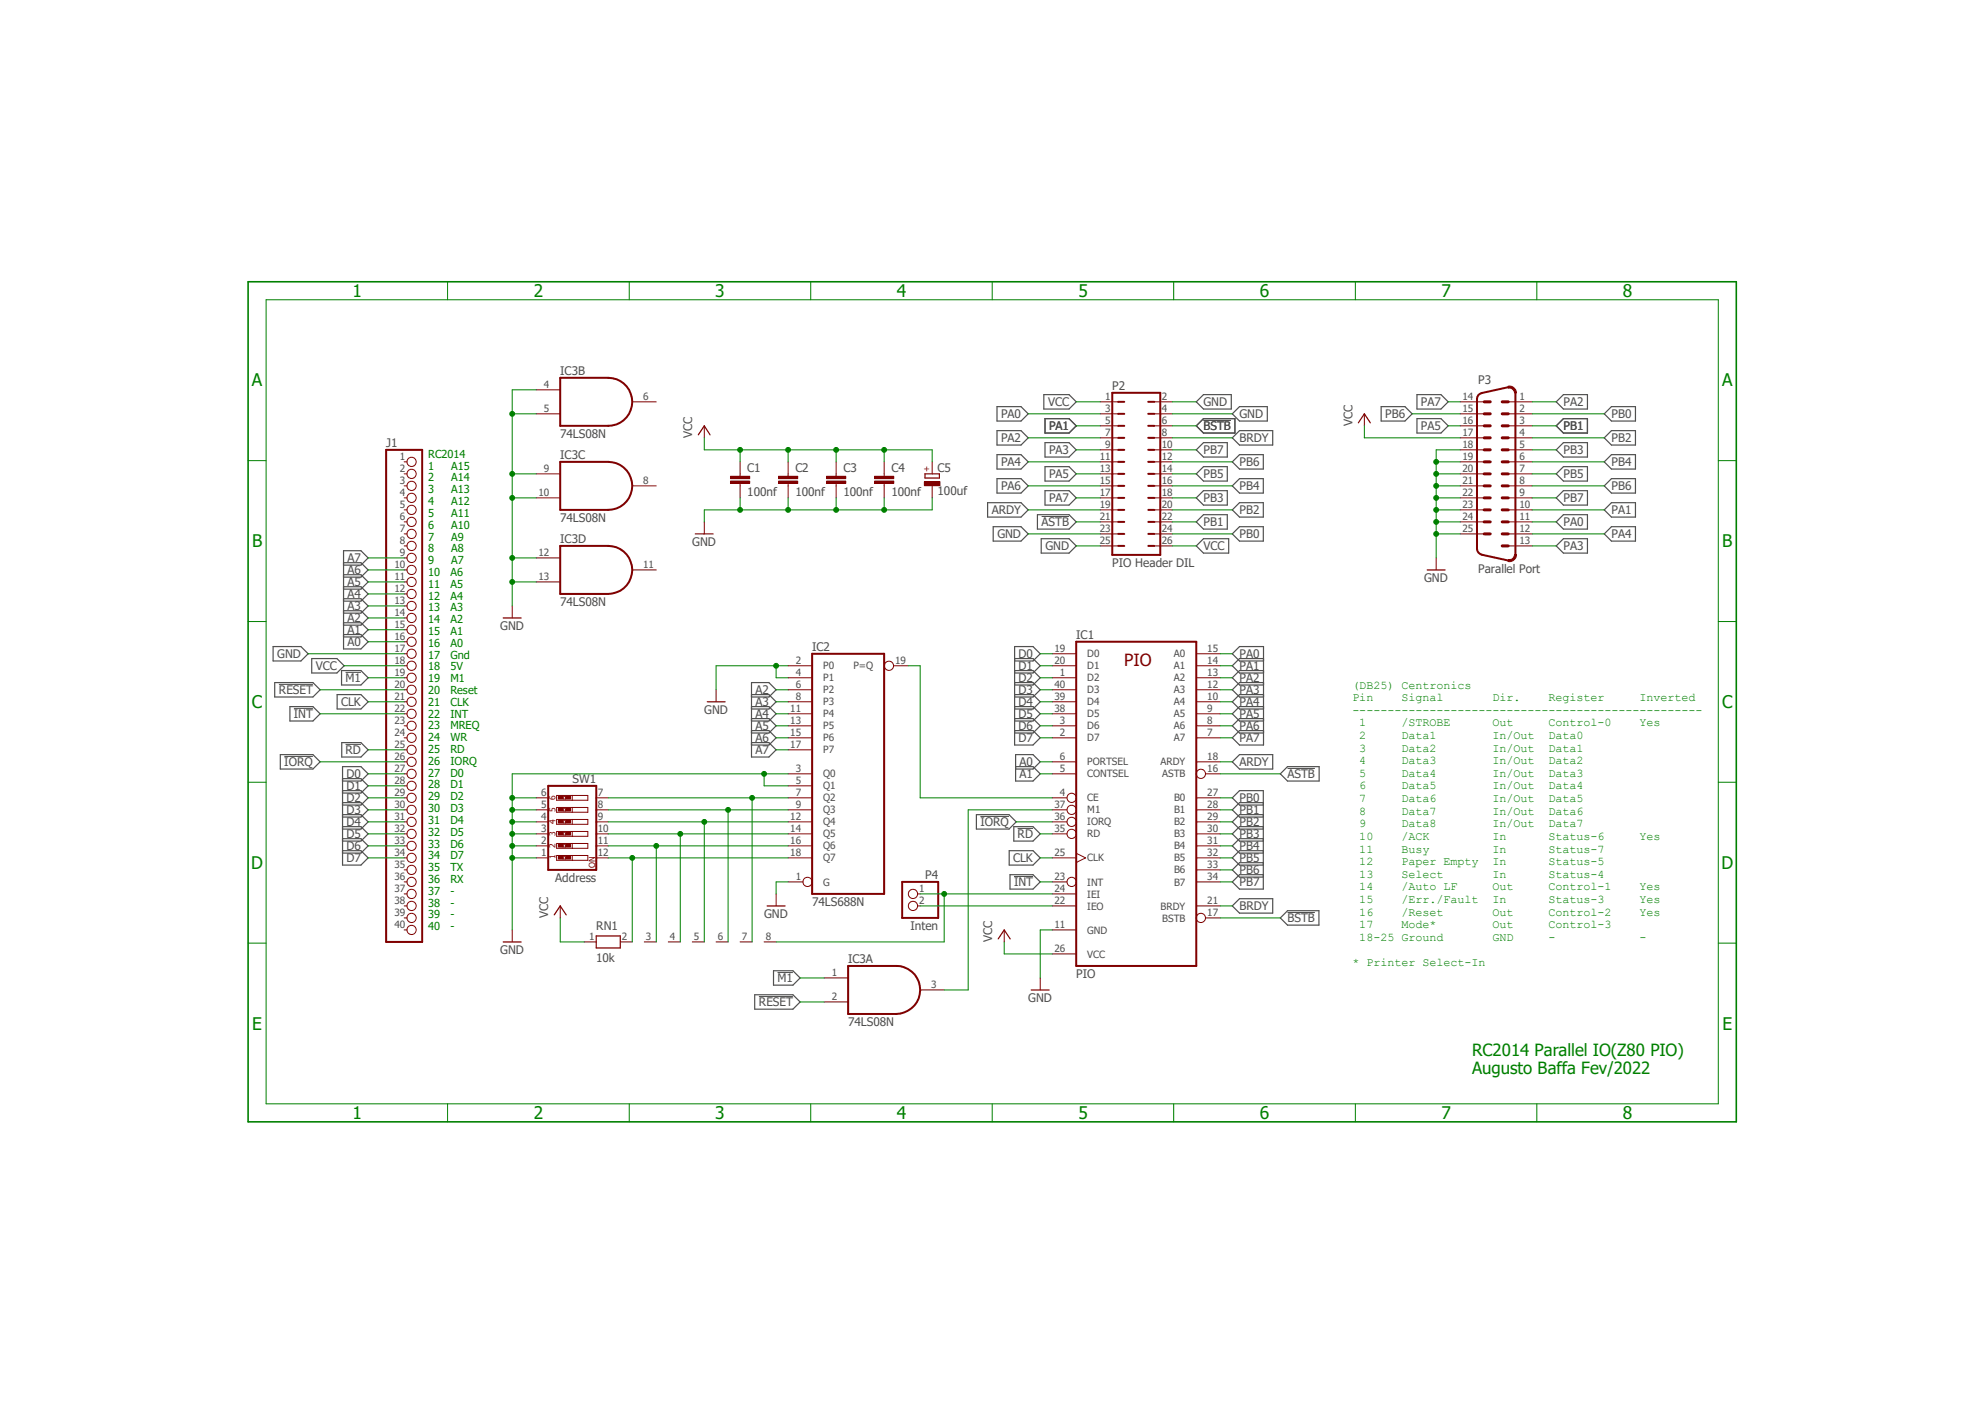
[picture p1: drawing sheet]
<svg xmlns="http://www.w3.org/2000/svg" width="420mm" height="297mm" viewBox="0 0 420 297" stroke-linecap="round" stroke-linejoin="round" font-family="sans-serif">
<defs><g id="words">
<g font-size="3.7" fill="#008000">
<text x="74.5" y="62.8">1</text>
<text x="112.9" y="62.8">2</text>
<text x="151.3" y="62.8">3</text>
<text x="189.8" y="62.8">4</text>
<text x="228.2" y="62.8">5</text>
<text x="266.6" y="62.8">6</text>
<text x="305" y="62.8">7</text>
<text x="343.4" y="62.8">8</text>
<text x="53.3" y="81.7">A</text>
<text x="364.4" y="81.7">A</text>
<text x="53.3" y="115.8">B</text>
<text x="364.4" y="115.8">B</text>
<text x="53.3" y="149.8">C</text>
<text x="364.4" y="149.8">C</text>
<text x="53.2" y="183.8">D</text>
<text x="364.2" y="183.8">D</text>
<text x="53.4" y="217.8">E</text>
<text x="364.4" y="217.8">E</text>
<text x="74.5" y="236.7">1</text>
<text x="112.9" y="236.7">2</text>
<text x="151.3" y="236.7">3</text>
<text x="189.8" y="236.7">4</text>
<text x="228.2" y="236.7">5</text>
<text x="266.6" y="236.7">6</text>
<text x="305" y="236.7">7</text>
<text x="343.4" y="236.7">8</text>
</g>
<text font-size="3.6" fill="#800000" x="237.9" y="140.8">PIO</text>
<g font-size="3.6" fill="#008000">
<text x="311.5" y="223.4">RC2014 Parallel IO(Z80 PIO)</text>
<text x="311.5" y="227.2">Augusto Baffa Fev/2022</text>
</g>
<g font-size="2.5" fill="#505050">
<text x="118.5" y="79.3">IC3B</text>
<text x="235.3" y="82.5">P2</text>
<text x="312.8" y="81.2">P3</text>
<text x="211.8" y="88.4">PA0</text>
<text x="221.7" y="85.9">VCC</text>
<text x="254.6" y="85.9">GND</text>
<text x="262.3" y="88.4">GND</text>
<text x="293.1" y="88.4">PB6</text>
<text x="300.7" y="85.9">PA7</text>
<text x="330.8" y="85.9">PA2</text>
<text x="341" y="88.4">PB0</text>
<text x="81.7" y="94.5">J1</text>
<text x="118.5" y="92.6">74LS08N</text>
<text x="146.5" y="92.6" transform="rotate(-90 146.5 92.6)">VCC</text>
<text x="211.8" y="93.5">PA2</text>
<text x="222" y="91">PA1</text>
<text x="254.6" y="91">BSTB</text>
<text x="262.3" y="93.5">BRDY</text>
<text x="286.1" y="90.1" transform="rotate(-90 286.1 90.1)">VCC</text>
<text x="300.7" y="91">PA5</text>
<text x="330.8" y="91">PB1</text>
<text x="341" y="93.5">PB2</text>
<text x="118.5" y="97.1">IC3C</text>
<text x="158.1" y="99.9">C1</text>
<text x="168.3" y="99.9">C2</text>
<text x="178.4" y="99.9">C3</text>
<text x="188.6" y="99.9">C4</text>
<text x="198.4" y="99.8">C5</text>
<text x="211.8" y="98.6">PA4</text>
<text x="222" y="96.1">PA3</text>
<text x="222" y="101.1">PA5</text>
<text x="254.6" y="96.1">PB7</text>
<text x="254.6" y="101.1">PB5</text>
<text x="262.3" y="98.6">PB6</text>
<text x="330.8" y="101.1">PB5</text>
<text x="330.8" y="96.1">PB3</text>
<text x="341" y="98.6">PB4</text>
<text x="158.1" y="104.9">100nf</text>
<text x="168.3" y="104.9">100nf</text>
<text x="178.4" y="104.9">100nf</text>
<text x="188.6" y="104.9">100nf</text>
<text x="198.4" y="104.8">100uf</text>
<text x="211.8" y="103.7">PA6</text>
<text x="222" y="106.2">PA7</text>
<text x="254.6" y="106.2">PB3</text>
<text x="262.3" y="103.7">PB4</text>
<text x="330.8" y="106.2">PB7</text>
<text x="341" y="103.7">PB6</text>
<text x="118.5" y="110.4">74LS08N</text>
<text x="209.8" y="108.8">ARDY</text>
<text x="211" y="113.8">GND</text>
<text x="220.4" y="111.3">ASTB</text>
<text x="254.6" y="111.3">PB1</text>
<text x="262.3" y="108.8">PB2</text>
<text x="262.3" y="113.8">PB0</text>
<text x="330.8" y="111.3">PA0</text>
<text x="341" y="108.8">PA1</text>
<text x="341" y="113.8">PA4</text>
<text x="73.5" y="118.9">A7</text>
<text x="118.5" y="114.9">IC3D</text>
<text x="146.5" y="115.5">GND</text>
<text x="221.2" y="116.4">GND</text>
<text x="235.3" y="119.9">PIO Header DIL</text>
<text x="254.6" y="116.4">VCC</text>
<text x="330.8" y="116.4">PA3</text>
<text x="73.5" y="124">A5</text>
<text x="73.5" y="121.5">A6</text>
<text x="301.3" y="123.1">GND</text>
<text x="312.8" y="121.2">Parallel Port</text>
<text x="73.5" y="131.6">A2</text>
<text x="73.5" y="126.5">A4</text>
<text x="73.5" y="129.1">A3</text>
<text x="118.5" y="128.2">74LS08N</text>
<text x="73.5" y="134.2">A1</text>
<text x="73.5" y="136.7">A0</text>
<text x="105.8" y="133.3">GND</text>
<text x="171.8" y="137.7">IC2</text>
<text x="227.7" y="135.2">IC1</text>
<text x="58.7" y="139.2">GND</text>
<text x="66.8" y="141.7">VCC</text>
<text x="215.5" y="141.7">D1</text>
<text x="215.5" y="139.2">D0</text>
<text x="262.3" y="139.2">PA0</text>
<text x="262.3" y="141.7">PA1</text>
<text x="59" y="146.8">RESET</text>
<text x="72.2" y="149.4">CLK</text>
<text x="73.1" y="144.3">M1</text>
<text x="159.9" y="146.8">A2</text>
<text x="159.9" y="149.4">A3</text>
<text x="215.5" y="149.4">D4</text>
<text x="215.5" y="146.8">D3</text>
<text x="215.5" y="144.3">D2</text>
<text x="262.3" y="144.3">PA2</text>
<text x="262.3" y="146.8">PA3</text>
<text x="262.3" y="149.4">PA4</text>
<text x="62.2" y="151.9">INT</text>
<text x="149" y="151">GND</text>
<text x="159.9" y="151.9">A4</text>
<text x="159.9" y="154.4">A5</text>
<text x="215.5" y="154.4">D6</text>
<text x="215.5" y="151.9">D5</text>
<text x="262.3" y="151.9">PA5</text>
<text x="262.3" y="154.4">PA6</text>
<text x="73.1" y="159.5">RD</text>
<text x="159.9" y="157">A6</text>
<text x="159.9" y="159.5">A7</text>
<text x="215.5" y="157">D7</text>
<text x="262.3" y="157">PA7</text>
<text x="60.2" y="162.1">IORQ</text>
<text x="73.3" y="167.1">D1</text>
<text x="73.3" y="164.6">D0</text>
<text x="121.2" y="165.6">SW1</text>
<text x="215.7" y="164.6">A1</text>
<text x="215.7" y="162.1">A0</text>
<text x="262.3" y="162.1">ARDY</text>
<text x="272.4" y="164.6">ASTB</text>
<text x="73.3" y="172.2">D3</text>
<text x="73.3" y="169.7">D2</text>
<text x="262.3" y="172.2">PB1</text>
<text x="262.3" y="169.7">PB0</text>
<text x="73.3" y="179.8">D6</text>
<text x="73.3" y="177.3">D5</text>
<text x="73.3" y="174.8">D4</text>
<text x="207.4" y="174.8">IORQ</text>
<text x="215.3" y="177.3">RD</text>
<text x="262.3" y="179.8">PB4</text>
<text x="262.3" y="177.3">PB3</text>
<text x="262.3" y="174.8">PB2</text>
<text x="73.3" y="182.4">D7</text>
<text x="195.8" y="185.9">P4</text>
<text x="214.4" y="182.4">CLK</text>
<text x="262.3" y="184.9">PB6</text>
<text x="262.3" y="182.4">PB5</text>
<text x="117.5" y="186.6">Address</text>
<text x="171.8" y="191.6">74LS688N</text>
<text x="214.5" y="187.5">INT</text>
<text x="262.3" y="187.5">PB7</text>
<text x="116" y="194.2" transform="rotate(-90 116 194.2)">VCC</text>
<text x="126.2" y="196.7">RN1</text>
<text x="161.7" y="194.2">GND</text>
<text x="192.6" y="196.7">Inten</text>
<text x="262.3" y="192.5">BRDY</text>
<text x="272.4" y="195.1">BSTB</text>
<text x="105.8" y="201.8">GND</text>
<text x="126.2" y="203.6">10k</text>
<text x="179.5" y="203.7">IC3A</text>
<text x="209.9" y="199.3" transform="rotate(-90 209.9 199.3)">VCC</text>
<text x="164.5" y="207.8">M1</text>
<text x="227.7" y="206.9">PIO</text>
<text x="160.6" y="212.9">RESET</text>
<text x="217.6" y="212">GND</text>
<text x="179.5" y="217">74LS08N</text>
</g>
<g font-size="2.5" fill="#008000">
<text x="286.1" y="145.7">(DB25) Centronics</text>
<text x="286.1" y="148.3">Pin</text>
<text x="296.5" y="148.3">Signal</text>
<text x="315.8" y="148.3">Dir.</text>
<text x="327.6" y="148.3">Register</text>
<text x="346.9" y="148.3">Inverted</text>
<text x="286.1" y="151">--------------------------------------------------</text>
<text x="287.6" y="153.7">1</text>
<text x="296.5" y="153.7">/STROBE</text>
<text x="315.8" y="153.7">Out</text>
<text x="327.6" y="153.7">Control-0</text>
<text x="346.9" y="153.7">Yes</text>
<text x="287.6" y="156.3">2</text>
<text x="287.6" y="159">3</text>
<text x="287.6" y="161.7">4</text>
<text x="296.5" y="156.3">Data1</text>
<text x="296.5" y="159">Data2</text>
<text x="296.5" y="161.7">Data3</text>
<text x="315.8" y="156.3">In/Out</text>
<text x="315.8" y="159">In/Out</text>
<text x="315.8" y="161.7">In/Out</text>
<text x="327.6" y="156.3">Data0</text>
<text x="327.6" y="159">Data1</text>
<text x="327.6" y="161.7">Data2</text>
<text x="287.6" y="164.3">5</text>
<text x="287.6" y="167">6</text>
<text x="296.5" y="164.3">Data4</text>
<text x="296.5" y="167">Data5</text>
<text x="315.8" y="164.3">In/Out</text>
<text x="315.8" y="167">In/Out</text>
<text x="327.6" y="164.3">Data3</text>
<text x="327.6" y="167">Data4</text>
<text x="287.6" y="169.7">7</text>
<text x="287.6" y="172.3">8</text>
<text x="296.5" y="169.7">Data6</text>
<text x="296.5" y="172.3">Data7</text>
<text x="315.8" y="169.7">In/Out</text>
<text x="315.8" y="172.3">In/Out</text>
<text x="327.6" y="169.7">Data5</text>
<text x="327.6" y="172.3">Data6</text>
<text x="287.6" y="175">9</text>
<text x="287.6" y="177.7">10</text>
<text x="296.5" y="175">Data8</text>
<text x="296.5" y="177.7">/ACK</text>
<text x="315.8" y="175">In/Out</text>
<text x="315.8" y="177.7">In</text>
<text x="327.6" y="175">Data7</text>
<text x="327.6" y="177.7">Status-6</text>
<text x="346.9" y="177.7">Yes</text>
<text x="287.6" y="180.3">11</text>
<text x="287.6" y="183">12</text>
<text x="287.6" y="185.7">13</text>
<text x="296.5" y="180.3">Busy</text>
<text x="296.5" y="183">Paper Empty</text>
<text x="296.5" y="185.7">Select</text>
<text x="315.8" y="180.3">In</text>
<text x="315.8" y="183">In</text>
<text x="315.8" y="185.7">In</text>
<text x="327.6" y="180.3">Status-7</text>
<text x="327.6" y="183">Status-5</text>
<text x="327.6" y="185.7">Status-4</text>
<text x="287.6" y="188.3">14</text>
<text x="287.6" y="191">15</text>
<text x="296.5" y="188.3">/Auto LF</text>
<text x="296.5" y="191">/Err./Fault</text>
<text x="315.8" y="188.3">Out</text>
<text x="315.8" y="191">In</text>
<text x="327.6" y="188.3">Control-1</text>
<text x="327.6" y="191">Status-3</text>
<text x="346.9" y="188.3">Yes</text>
<text x="346.9" y="191">Yes</text>
<text x="287.6" y="193.7">16</text>
<text x="287.6" y="196.3">17</text>
<text x="296.5" y="193.7">/Reset</text>
<text x="296.5" y="196.3">Mode*</text>
<text x="315.8" y="193.7">Out</text>
<text x="315.8" y="196.3">Out</text>
<text x="327.6" y="193.7">Control-2</text>
<text x="327.6" y="196.3">Control-3</text>
<text x="346.9" y="193.7">Yes</text>
<text x="287.6" y="199">18-25 Ground</text>
<text x="315.8" y="199">GND</text>
<text x="327.6" y="199">-</text>
<text x="346.9" y="199">-</text>
<text x="286.1" y="204.3">* Printer Select-In</text>
</g>
<g font-size="2.3" fill="#008000">
<text x="90.6" y="96.9">RC2014</text>
<text x="90.6" y="99.4">1</text>
<text x="90.6" y="101.9">2</text>
<text x="95.5" y="99.4">A15</text>
<text x="95.5" y="101.9">A14</text>
<text x="90.6" y="104.4">3</text>
<text x="90.6" y="106.9">4</text>
<text x="95.5" y="104.4">A13</text>
<text x="95.5" y="106.9">A12</text>
<text x="90.6" y="109.3">5</text>
<text x="90.6" y="111.8">6</text>
<text x="95.5" y="109.3">A11</text>
<text x="95.5" y="111.8">A10</text>
<text x="90.6" y="114.3">7</text>
<text x="90.6" y="116.8">8</text>
<text x="90.6" y="119.3">9</text>
<text x="95.5" y="114.3">A9</text>
<text x="95.5" y="116.8">A8</text>
<text x="95.5" y="119.3">A7</text>
<text x="90.6" y="121.8">10</text>
<text x="90.6" y="124.3">11</text>
<text x="95.3" y="121.8">A6</text>
<text x="95.3" y="124.3">A5</text>
<text x="90.6" y="126.8">12</text>
<text x="90.6" y="129.3">13</text>
<text x="90.6" y="131.8">14</text>
<text x="95.3" y="126.8">A4</text>
<text x="95.3" y="129.3">A3</text>
<text x="95.3" y="131.8">A2</text>
<text x="90.6" y="134.3">15</text>
<text x="90.6" y="136.8">16</text>
<text x="95.3" y="134.3">A1</text>
<text x="95.3" y="136.8">A0</text>
<text x="90.6" y="139.3">17</text>
<text x="90.6" y="141.8">18</text>
<text x="95.3" y="139.3">Gnd</text>
<text x="95.3" y="141.8">5V</text>
<text x="90.6" y="144.3">19</text>
<text x="90.6" y="146.8">20</text>
<text x="90.6" y="149.3">21</text>
<text x="95.3" y="144.3">M1</text>
<text x="95.3" y="146.8">Reset</text>
<text x="95.3" y="149.3">CLK</text>
<text x="90.6" y="151.8">22</text>
<text x="90.6" y="154.3">23</text>
<text x="95.3" y="151.8">INT</text>
<text x="95.3" y="154.3">MREQ</text>
<text x="90.6" y="156.8">24</text>
<text x="90.6" y="159.3">25</text>
<text x="90.6" y="161.8">26</text>
<text x="95.3" y="156.8">WR</text>
<text x="95.3" y="159.3">RD</text>
<text x="95.3" y="161.8">IORQ</text>
<text x="90.6" y="164.3">27</text>
<text x="90.6" y="166.8">28</text>
<text x="95.3" y="164.3">D0</text>
<text x="95.3" y="166.8">D1</text>
<text x="90.6" y="169.3">29</text>
<text x="90.6" y="171.8">30</text>
<text x="95.3" y="169.3">D2</text>
<text x="95.3" y="171.8">D3</text>
<text x="90.6" y="174.3">31</text>
<text x="90.6" y="176.8">32</text>
<text x="90.6" y="179.3">33</text>
<text x="95.3" y="174.3">D4</text>
<text x="95.3" y="176.8">D5</text>
<text x="95.3" y="179.3">D6</text>
<text x="90.6" y="181.8">34</text>
<text x="90.6" y="184.3">35</text>
<text x="95.3" y="181.8">D7</text>
<text x="95.3" y="184.3">TX</text>
<text x="90.6" y="186.8">36</text>
<text x="90.6" y="189.3">37</text>
<text x="90.6" y="191.8">38</text>
<text x="95.3" y="186.8">RX</text>
<text x="95.3" y="189.3">-</text>
<text x="95.3" y="191.8">-</text>
<text x="90.6" y="194.3">39</text>
<text x="90.6" y="196.8">40</text>
<text x="95.3" y="194.3">-</text>
<text x="95.3" y="196.8">-</text>
</g>
<g font-size="2.1" fill="#505050">
<text x="115.1" y="82.1">4</text>
<text x="115.1" y="87.2">5</text>
<text x="136.1" y="84.7">6</text>
<text x="233.8" y="84.7">1</text>
<text x="233.8" y="87.2">3</text>
<text x="233.8" y="89.7">5</text>
<text x="245.8" y="84.7">2</text>
<text x="245.8" y="87.2">4</text>
<text x="245.8" y="89.7">6</text>
<text x="309.4" y="84.7">14</text>
<text x="309.4" y="87.2">15</text>
<text x="309.4" y="89.7">16</text>
<text x="321.5" y="84.7">1</text>
<text x="321.5" y="87.2">2</text>
<text x="321.5" y="89.7">3</text>
<text x="233.8" y="92.3">7</text>
<text x="233.8" y="94.8">9</text>
<text x="245.8" y="92.3">8</text>
<text x="245.8" y="94.8">10</text>
<text x="309.4" y="92.3">17</text>
<text x="309.4" y="94.8">18</text>
<text x="321.5" y="92.3">4</text>
<text x="321.5" y="94.8">5</text>
<text x="84.6" y="97.4">1</text>
<text x="84.6" y="99.9">2</text>
<text x="115.1" y="99.9">9</text>
<text x="232.7" y="97.4">11</text>
<text x="232.7" y="99.9">13</text>
<text x="245.8" y="97.4">12</text>
<text x="245.8" y="99.9">14</text>
<text x="309.4" y="97.4">19</text>
<text x="309.4" y="99.9">20</text>
<text x="321.5" y="97.4">6</text>
<text x="321.5" y="99.9">7</text>
<text x="84.6" y="102.4">3</text>
<text x="84.6" y="104.9">4</text>
<text x="84.6" y="107.5">5</text>
<text x="113.9" y="104.9">10</text>
<text x="136.1" y="102.4">8</text>
<text x="232.7" y="102.4">15</text>
<text x="232.7" y="104.9">17</text>
<text x="232.7" y="107.5">19</text>
<text x="245.8" y="102.4">16</text>
<text x="245.8" y="104.9">18</text>
<text x="245.8" y="107.5">20</text>
<text x="309.4" y="102.4">21</text>
<text x="309.4" y="104.9">22</text>
<text x="309.4" y="107.5">23</text>
<text x="321.5" y="102.4">8</text>
<text x="321.5" y="104.9">9</text>
<text x="321.5" y="107.5">10</text>
<text x="84.6" y="110">6</text>
<text x="84.6" y="112.6">7</text>
<text x="232.7" y="110">21</text>
<text x="232.7" y="112.6">23</text>
<text x="245.8" y="110">22</text>
<text x="245.8" y="112.6">24</text>
<text x="309.4" y="110">24</text>
<text x="309.4" y="112.6">25</text>
<text x="321.5" y="110">11</text>
<text x="321.5" y="112.6">12</text>
<text x="84.6" y="115.1">8</text>
<text x="84.6" y="117.6">9</text>
<text x="113.9" y="117.6">12</text>
<text x="232.7" y="115.1">25</text>
<text x="245.8" y="115.1">26</text>
<text x="321.5" y="115.1">13</text>
<text x="83.4" y="120.2">10</text>
<text x="83.4" y="122.7">11</text>
<text x="83.4" y="125.3">12</text>
<text x="113.9" y="122.7">13</text>
<text x="136.1" y="120.2">11</text>
<text x="83.4" y="127.8">13</text>
<text x="83.4" y="130.3">14</text>
<text x="83.4" y="132.9">15</text>
<text x="83.4" y="135.4">16</text>
<text x="83.4" y="138">17</text>
<text x="223.1" y="138">19</text>
<text x="255.4" y="138">15</text>
<text x="83.4" y="140.5">18</text>
<text x="83.4" y="143">19</text>
<text x="168.4" y="140.5">2</text>
<text x="168.4" y="143">4</text>
<text x="174.2" y="141.6">P0</text>
<text x="180.6" y="141.6">P=Q</text>
<text x="189.4" y="140.5">19</text>
<text x="223.1" y="140.5">20</text>
<text x="224.2" y="143">1</text>
<text x="230" y="139.1">D0</text>
<text x="230" y="141.6">D1</text>
<text x="248.4" y="139.1">A0</text>
<text x="248.4" y="141.6">A1</text>
<text x="255.4" y="140.5">14</text>
<text x="255.4" y="143">13</text>
<text x="83.4" y="145.6">20</text>
<text x="83.4" y="148.1">21</text>
<text x="168.4" y="145.6">6</text>
<text x="168.4" y="148.1">8</text>
<text x="174.2" y="144.1">P1</text>
<text x="174.2" y="146.7">P2</text>
<text x="174.2" y="149.2">P3</text>
<text x="223.1" y="145.6">40</text>
<text x="223.1" y="148.1">39</text>
<text x="230" y="144.1">D2</text>
<text x="230" y="146.7">D3</text>
<text x="230" y="149.2">D4</text>
<text x="248.4" y="144.1">A2</text>
<text x="248.4" y="146.7">A3</text>
<text x="248.4" y="149.2">A4</text>
<text x="255.4" y="145.6">12</text>
<text x="255.4" y="148.1">10</text>
<text x="83.4" y="150.7">22</text>
<text x="83.4" y="153.2">23</text>
<text x="83.4" y="155.7">24</text>
<text x="167.2" y="150.7">11</text>
<text x="167.2" y="153.2">13</text>
<text x="167.2" y="155.7">15</text>
<text x="174.2" y="151.8">P4</text>
<text x="174.2" y="154.3">P5</text>
<text x="223.1" y="150.7">38</text>
<text x="224.2" y="153.2">3</text>
<text x="224.2" y="155.7">2</text>
<text x="230" y="151.8">D5</text>
<text x="230" y="154.3">D6</text>
<text x="248.4" y="151.8">A5</text>
<text x="248.4" y="154.3">A6</text>
<text x="255.4" y="150.7">9</text>
<text x="255.4" y="153.2">8</text>
<text x="255.4" y="155.7">7</text>
<text x="83.4" y="158.3">25</text>
<text x="83.4" y="160.8">26</text>
<text x="167.2" y="158.3">17</text>
<text x="174.2" y="156.8">P6</text>
<text x="174.2" y="159.4">P7</text>
<text x="224.2" y="160.8">6</text>
<text x="230" y="156.8">D7</text>
<text x="230" y="161.9">PORTSEL</text>
<text x="245.5" y="161.9">ARDY</text>
<text x="248.4" y="156.8">A7</text>
<text x="255.4" y="160.8">18</text>
<text x="83.4" y="163.4">27</text>
<text x="83.4" y="165.9">28</text>
<text x="168.4" y="163.4">3</text>
<text x="168.4" y="165.9">5</text>
<text x="174.2" y="164.5">Q0</text>
<text x="174.2" y="167">Q1</text>
<text x="224.2" y="163.4">5</text>
<text x="230" y="164.5">CONTSEL</text>
<text x="245.9" y="164.5">ASTB</text>
<text x="255.4" y="163.4">16</text>
<text x="83.4" y="168.4">29</text>
<text x="83.4" y="171">30</text>
<text x="83.4" y="173.5">31</text>
<text x="114.5" y="173.5">4</text>
<text x="114.5" y="171">5</text>
<text x="114.5" y="168.4">6</text>
<text x="126.5" y="168.4">7</text>
<text x="126.5" y="171">8</text>
<text x="126.5" y="173.5">9</text>
<text x="167.2" y="173.5">12</text>
<text x="168.4" y="168.4">7</text>
<text x="168.4" y="171">9</text>
<text x="174.2" y="169.5">Q2</text>
<text x="174.2" y="172.1">Q3</text>
<text x="223.1" y="171">37</text>
<text x="223.1" y="173.5">36</text>
<text x="224.2" y="168.4">4</text>
<text x="230" y="169.5">CE</text>
<text x="230" y="172.1">M1</text>
<text x="248.4" y="169.5">B0</text>
<text x="248.4" y="172.1">B1</text>
<text x="255.4" y="168.4">27</text>
<text x="255.4" y="171">28</text>
<text x="255.4" y="173.5">29</text>
<text x="83.4" y="176.1">32</text>
<text x="83.4" y="178.6">33</text>
<text x="114.5" y="178.6">2</text>
<text x="114.5" y="176.1">3</text>
<text x="126.5" y="176.1">10</text>
<text x="126.5" y="178.6">11</text>
<text x="167.2" y="176.1">14</text>
<text x="167.2" y="178.6">16</text>
<text x="174.2" y="174.6">Q4</text>
<text x="174.2" y="177.2">Q5</text>
<text x="174.2" y="179.7">Q6</text>
<text x="223.1" y="176.1">35</text>
<text x="230" y="174.6">IORQ</text>
<text x="230" y="177.2">RD</text>
<text x="248.4" y="174.6">B2</text>
<text x="248.4" y="177.2">B3</text>
<text x="248.4" y="179.7">B4</text>
<text x="255.4" y="176.1">30</text>
<text x="255.4" y="178.6">31</text>
<text x="83.4" y="181.1">34</text>
<text x="83.4" y="183.7">35</text>
<text x="114.5" y="181.1">1</text>
<text x="126.5" y="181.1">12</text>
<text x="167.2" y="181.1">18</text>
<text x="174.2" y="182.2">Q7</text>
<text x="223.1" y="181.1">25</text>
<text x="230" y="182.2">CLK</text>
<text x="248.4" y="182.2">B5</text>
<text x="248.4" y="184.8">B6</text>
<text x="255.4" y="181.1">32</text>
<text x="255.4" y="183.7">33</text>
<text x="83.4" y="186.2">36</text>
<text x="83.4" y="188.7">37</text>
<text x="83.4" y="191.3">38</text>
<text x="168.4" y="186.2">1</text>
<text x="174.2" y="187.3">G</text>
<text x="194.5" y="188.7">1</text>
<text x="194.5" y="191.3">2</text>
<text x="223.1" y="186.2">23</text>
<text x="223.1" y="188.7">24</text>
<text x="223.1" y="191.3">22</text>
<text x="230" y="187.3">INT</text>
<text x="230" y="189.9">IEI</text>
<text x="248.4" y="187.3">B7</text>
<text x="255.4" y="186.2">34</text>
<text x="255.4" y="191.3">21</text>
<text x="83.4" y="193.8">39</text>
<text x="83.4" y="196.3">40</text>
<text x="223.1" y="196.3">11</text>
<text x="230" y="192.4">IEO</text>
<text x="230" y="197.5">GND</text>
<text x="245.6" y="192.4">BRDY</text>
<text x="245.9" y="194.9">BSTB</text>
<text x="255.4" y="193.8">17</text>
<text x="124.6" y="198.9">1</text>
<text x="131.6" y="198.9">2</text>
<text x="136.7" y="198.9">3</text>
<text x="141.7" y="198.9">4</text>
<text x="146.8" y="198.9">5</text>
<text x="151.9" y="198.9">6</text>
<text x="157" y="198.9">7</text>
<text x="162.1" y="198.9">8</text>
<text x="223.1" y="201.4">26</text>
<text x="230" y="202.6">VCC</text>
<text x="176" y="206.5">1</text>
<text x="197" y="209">3</text>
<text x="176" y="211.6">2</text>
</g>
<g font-size="1.8" fill="#800000">
<text x="196.6" y="99.8" transform="rotate(-90 196.6 99.8)">+</text>
<text x="117.5" y="171.7" transform="rotate(-90 117.5 171.7)">5</text>
<text x="117.5" y="169.2" transform="rotate(-90 117.5 169.2)">6</text>
<text x="117.5" y="179.4" transform="rotate(-90 117.5 179.4)">2</text>
<text x="117.5" y="176.9" transform="rotate(-90 117.5 176.9)">3</text>
<text x="117.5" y="174.4" transform="rotate(-90 117.5 174.4)">4</text>
<text x="117.5" y="181.7" transform="rotate(-90 117.5 181.7)">1</text>
<text x="125.9" y="183.6" transform="rotate(-90 125.9 183.6)">ON</text>
</g>
</g></defs>
<path d="M52.2 59.3l315.5 178.4M367.7 59.3l-315.5 178.4" fill="none" stroke="#fff" stroke-width=".21"/>
<g fill="none" stroke="#505050" stroke-width=".25">
<path d="M210.9 86h5.1l1.6 1.5-1.6 1.6h-5.1zM210.9 91.1h5.1l1.6 1.5-1.6 1.5h-5.1zM210.9 96.2h5.1l1.6 1.5-1.6 1.5h-5.1zM220.9 83.5h5.3l1.5 1.5-1.5 1.5h-5.3zM221.1 88.6h5.1l1.5 1.5-1.5 1.5h-5.1zM221.1 93.6h5.1l1.5 1.6-1.5 1.5h-5.1zM221.1 98.7h5.1l1.5 1.5-1.5 1.6h-5.1zM253.1 90.1l1.5-1.5h6.7v3h-6.7zM253.1 95.2l1.5-1.6h5.1v3.1h-5.1zM254.6 83.5h5.9v3h-5.9l-1.5-1.5zM260.7 92.6l1.6-1.5h7v3h-7zM262.3 86h5.8v3.1h-5.8l-1.6-1.6z"/>
<path d="M262.3 96.2h5v3h-5l-1.6-1.5zM292.2 86h5.1l1.5 1.5-1.5 1.6h-5.1zM299.8 83.5h5.1l1.5 1.5-1.5 1.5h-5.1zM299.8 88.6h5.1l1.5 1.5-1.5 1.5h-5.1zM329.3 90.1l1.5-1.5h5.1v3h-5.1zM329.3 95.2l1.5-1.6h5.1v3.1h-5.1zM330.8 83.5h5.1v3h-5.1l-1.5-1.5zM330.8 98.7h5.1v3.1h-5.1l-1.5-1.6zM339.4 87.5l1.6-1.5h5v3.1h-5zM339.4 92.6l1.6-1.5h5v3h-5zM339.4 97.7l1.6-1.5h5v3h-5zM72.7 119.5h3.7l1.5-1.5-1.5-1.5h-3.7v20.8h3.7l1.5-1.5-1.5-1.6h-3.7"/>
<path d="M72.7 119h3.7l1.5 1.6-1.5 1.5h-3.7M209 106.3h7l1.6 1.6-1.6 1.5h-7zM210.1 111.4h5.9l1.6 1.5-1.6 1.6h-5.9zM210.9 101.3h5.1l1.6 1.5-1.6 1.5h-5.1zM219.5 108.9h6.7l1.5 1.5-1.5 1.5h-6.7zM220.3 114h5.9l1.5 1.5-1.5 1.5h-5.9zM221.1 103.8h5.1l1.5 1.5-1.5 1.5h-5.1zM253.1 115.5l1.5-1.5h5.4v3h-5.4zM253.1 100.2l1.5-1.5h5.1v3.1h-5.1zM253.1 105.3l1.5-1.5h5.1v3h-5.1zM254.6 108.9h5.1v3h-5.1l-1.5-1.5zM260.7 107.9l1.6-1.6h5v3.1h-5z"/>
<path d="M260.7 102.8l1.6-1.5h5v3h-5zM262.3 111.4h5v3.1h-5l-1.6-1.6zM329.3 110.4l1.5-1.5h5.1v3h-5.1zM329.3 105.3l1.5-1.5h5.1v3h-5.1zM330.8 114h5.1v3h-5.1l-1.5-1.5zM339.4 107.9l1.6-1.6h5v3.1h-5zM341 111.4h5v3.1h-5l-1.6-1.6zM341 101.3h5v3h-5l-1.6-1.5zM57.8 136.8h5.9l1.5 1.5-1.5 1.5h-5.9zM66 139.3h5.3l1.5 1.5-1.5 1.6h-5.3zM72.7 129.2h3.7l1.5 1.5-1.5 1.5h-3.7M72.7 124.1h3.7l1.5 1.5-1.5 1.6h-3.7"/>
<path d="M72.7 121.6h3.7l1.5 1.5-1.5 1.5h-3.7M72.7 131.7h3.7l1.5 1.5-1.5 1.5h-3.7M72.7 126.7h3.7l1.5 1.5-1.5 1.5h-3.7M214.7 139.8h3.9l1.5-1.5-1.5-1.5h-3.9v20.8h3.9l1.5-1.5-1.5-1.5h-3.9M214.7 139.3h3.9l1.5 1.5-1.5 1.6h-3.9M267.3 139.8h-5l-1.6-1.5 1.6-1.5h5v20.8h-5l-1.6-1.5 1.6-1.5h5M267.3 139.3h-5l-1.6 1.5 1.6 1.6h5M58.1 144.4h8.1l1.5 1.5-1.5 1.5h-8.1zM59.3 159.6h6.9l1.5 1.6-1.5 1.5h-6.9zM61.3 149.5h4.9l1.5 1.5-1.5 1.5h-4.9zM71.3 146.9h5.1l1.5 1.6-1.5 1.5h-5.1zM72.3 141.9h4.1l1.5 1.5-1.5 1.5h-4.1z"/>
<path d="M72.3 157.1h4.1l1.5 1.5-1.5 1.5h-4.1zM159 147.4h3.7l1.5-1.5-1.5-1.5h-3.7v15.7h3.7l1.5-1.5-1.5-1.5h-3.7M159 149.5h3.7l1.5 1.5-1.5 1.5h-3.7M159 152h3.7l1.5 1.5-1.5 1.6h-3.7M159 154.6h3.7l1.5 1.5-1.5 1.5h-3.7M159 146.9h3.7l1.5 1.6-1.5 1.5h-3.7M214.7 144.4h3.9l1.5 1.5-1.5 1.5h-3.9M214.7 149.5h3.9l1.5 1.5-1.5 1.5h-3.9M214.7 152h3.9l1.5 1.5-1.5 1.6h-3.9M214.7 146.9h3.9l1.5 1.6-1.5 1.5h-3.9M214.7 141.9h3.9l1.5 1.5-1.5 1.5h-3.9M262.3 159.6h7v3.1h-7l-1.6-1.5z"/>
<path d="M267.3 144.4h-5l-1.6 1.5 1.6 1.5h5M267.3 149.5h-5l-1.6 1.5 1.6 1.5h5M267.3 152h-5l-1.6 1.5 1.6 1.6h5M267.3 146.9h-5l-1.6 1.6 1.6 1.5h5M267.3 141.9h-5l-1.6 1.5 1.6 1.5h5M72.5 165.2h3.9l1.5-1.5-1.5-1.5h-3.9v20.8h3.9l1.5-1.5-1.5-1.5h-3.9M72.5 177.4h3.9l1.5 1.5-1.5 1.6h-3.9M72.5 174.9h3.9l1.5 1.5-1.5 1.5h-3.9M72.5 172.3h3.9l1.5 1.6-1.5 1.5h-3.9M72.5 169.8h3.9l1.5 1.5-1.5 1.5h-3.9M72.5 167.3h3.9l1.5 1.5-1.5 1.5h-3.9M72.5 164.7h3.9l1.5 1.5-1.5 1.6h-3.9"/>
<path d="M206.6 172.3h6.9l1.5 1.6-1.5 1.5h-6.9zM213.5 180h5.1l1.5 1.5-1.5 1.5h-5.1zM214.5 174.9h4.1l1.5 1.5-1.5 1.5h-4.1zM214.9 162.2h3.7l1.5 1.5-1.5 1.5h-3.7v-5.6h3.7l1.5 1.6-1.5 1.5h-3.7M267.3 180h-5l-1.6 1.5 1.6 1.5h5M267.3 177.4h-5l-1.6 1.5 1.6 1.6h5M267.3 174.9h-5l-1.6 1.5 1.6 1.5h5M267.3 172.3h-5l-1.6 1.6 1.6 1.5h5M267.3 169.8h-5l-1.6 1.5 1.6 1.5h5M267.3 170.3h-5l-1.6-1.5 1.6-1.5h5v20.8h-5l-1.6-1.5 1.6-1.6h5M270.9 163.7l1.5-1.5h6.7v3h-6.7zM213.7 185h4.9l1.5 1.6-1.5 1.5h-4.9z"/>
<path d="M260.7 191.6l1.6-1.5h7v3.1h-7zM267.3 182.5h-5l-1.6 1.5 1.6 1.5h5M272.4 192.7h6.7v3h-6.7l-1.5-1.5zM159.7 210.4h8.1l1.5 1.6-1.5 1.5h-8.1zM163.7 205.4h4.1l1.5 1.5-1.5 1.5h-4.1z"/>
</g>
<g fill="none" stroke="#505050" stroke-width=".21">
<path d="M254.6 88.9h5.8M220.4 109.3h5.8M59 144.8h7.2M62.2 149.9h4M73.1 157.5h3.3M73.1 142.2h3.3M60.2 160h6M207.4 172.7h6.1M215.3 175.3h3.3M272.4 162.6h5.8M214.5 185.4h4.1M272.4 193h5.8"/>
<path d="M160.6 210.8h7.2M164.5 205.7h3.3"/>
</g>
<path d="M147.7 92l1.3-1.9 1.2 1.9M147.1 112.9h3.8" fill="none" stroke="#800000" stroke-width=".25"/>
<path d="M149 90.1v2.5M149 110.4v2.5M156.6 100.2v.6M156.6 102.3v.5" fill="none" stroke="#800000" stroke-width=".21"/>
<path d="M154.6 100.8h4v.5h-4z" fill-rule="evenodd" fill="#800000"/>
<path d="M154.6 100.8h4v.5h-4z" fill="none" stroke="#800000" stroke-width=".21"/>
<path d="M154.6 101.8h4v.5h-4z" fill-rule="evenodd" fill="#800000"/>
<path d="M156.6 97.7v2.5M154.6 101.8h4v.5h-4zM156.6 102.8v2.5M166.8 100.2v.6M166.8 102.3v.5" fill="none" stroke="#800000" stroke-width=".21"/>
<path d="M164.7 100.8h4.1v.5h-4.1z" fill-rule="evenodd" fill="#800000"/>
<path d="M164.7 100.8h4.1v.5h-4.1z" fill="none" stroke="#800000" stroke-width=".21"/>
<path d="M164.7 101.8h4.1v.5h-4.1z" fill-rule="evenodd" fill="#800000"/>
<path d="M166.8 97.7v2.5M164.7 101.8h4.1v.5h-4.1zM166.8 102.8v2.5M176.9 100.2v.6M176.9 102.3v.5" fill="none" stroke="#800000" stroke-width=".21"/>
<path d="M174.9 100.8h4v.5h-4z" fill-rule="evenodd" fill="#800000"/>
<path d="M174.9 100.8h4v.5h-4z" fill="none" stroke="#800000" stroke-width=".21"/>
<path d="M174.9 101.8h4v.5h-4z" fill-rule="evenodd" fill="#800000"/>
<g fill="none" stroke="#800000" stroke-width=".21">
<path d="M85.5 97.7h.6M176.9 97.7v2.5M85.5 100.2h.6M85.5 102.8h.6M85.5 105.3h.6M85.5 107.9h.6M85.5 110.4h.6M85.5 112.9h.6M85.5 115.5h.6M85.5 118h.6M174.9 101.8h4v.5h-4zM176.9 102.8v2.5"/>
<path d="M85.5 120.6h.6M85.5 123.1h.6M85.5 125.6h.6M85.5 128.2h.6M85.5 130.7h.6M85.5 133.2h.6M85.5 135.8h.6M85.5 138.3h.6M222.6 138.3h5.1M253.1 138.3h5.1M85.5 140.8h.6M85.5 143.4h.6"/>
<path d="M85.5 145.9h.6M85.5 148.5h.6M85.5 151h.6M85.5 153.5h.6M85.5 156.1h.6M85.5 158.6h.6M166.8 140.8h5M166.8 143.4h5M166.8 145.9h5M166.8 148.5h5M166.8 151h5M166.8 153.5h5"/>
<path d="M166.8 156.1h5M166.8 158.6h5M189.1 140.8h3.1M222.6 140.8h5.1M222.6 143.4h5.1M222.6 145.9h5.1M222.6 148.5h5.1M222.6 151h5.1M222.6 153.5h5.1M222.6 156.1h5.1M253.1 140.8h5.1M253.1 143.4h5.1"/>
<path d="M253.1 145.9h5.1M253.1 148.5h5.1M253.1 151h5.1M253.1 153.5h5.1M253.1 156.1h5.1M85.5 161.2h.6M85.5 163.7h.6M85.5 166.2h.6M85.5 168.8h.6M85.5 171.3h.6M85.5 173.9h.6M85.5 176.4h.6"/>
<path d="M85.5 178.9h.6M117.8 168.3h6.6v1h-6.6zM117.8 170.8h6.6v1h-6.6zM117.8 173.4h6.6v1h-6.6zM117.8 175.9h6.6v1h-6.6zM117.8 178.4h6.6v1.1h-6.6zM119.2 168.5h.5M119.2 169h.5M119.2 171.1h.5M119.2 171.6h.5M119.2 173.6h.5M119.2 174.1h.5"/>
<path d="M119.2 176.1h.5M119.2 176.7h.5M119.2 178.7h.5M119.2 179.2h.5M121.1 168.3v1M121.1 170.8v1M121.1 173.4v1M121.1 175.9v1M121.1 178.4v1.1M166.8 163.7h5M166.8 166.2h5M166.8 168.8h5"/>
<path d="M166.8 171.3h5M166.8 173.9h5M166.8 176.4h5M166.8 178.9h5M222.6 161.2h5.1M222.6 163.7h5.1M222.6 168.8h3.1M222.6 171.3h3.1M222.6 173.9h3.1M222.6 176.4h3.1M253.1 161.2h5.1M253.1 168.8h5.1"/>
<path d="M253.1 171.3h5.1M253.1 173.9h5.1M253.1 176.4h5.1M253.1 178.9h5.1M255.1 163.7h3.1M85.5 181.5h.6M85.5 184h.6M85.5 186.6h.6M85.5 189.1h.6M85.5 191.6h.6M85.5 194.2h.6M85.5 196.7h.6"/>
<path d="M117.8 181h6.6v1h-6.6zM119.2 181.2h.5M119.2 181.7h.5M121.1 181v1M166.8 181.5h5M166.8 186.6h3.1M222.6 181.5h5.1M222.6 186.6h3.1M222.6 189.1h5.1M222.6 191.6h5.1M222.6 196.7h5.1M227.7 180.5l2 1-2 1"/>
<path d="M253.1 181.5h5.1M253.1 184h5.1M253.1 186.6h5.1M253.1 191.6h5.1M255.1 194.2h3.1M222.6 201.8h5.1"/>
<circle cx="87.1" cy="97.7" r=".98"/>
<circle cx="87.1" cy="110.4" r=".98"/>
<circle cx="87.1" cy="102.8" r=".98"/>
<circle cx="87.1" cy="100.2" r=".98"/>
<circle cx="87.1" cy="112.9" r=".98"/>
<circle cx="87.1" cy="115.5" r=".98"/>
<circle cx="87.1" cy="118" r=".98"/>
<circle cx="87.1" cy="105.3" r=".98"/>
<circle cx="87.1" cy="107.9" r=".98"/>
<circle cx="87.1" cy="123.1" r=".98"/>
<circle cx="87.1" cy="125.6" r=".98"/>
<circle cx="87.1" cy="128.2" r=".98"/>
<circle cx="87.1" cy="130.7" r=".98"/>
<circle cx="87.1" cy="135.8" r=".98"/>
<circle cx="87.1" cy="138.3" r=".98"/>
<circle cx="87.1" cy="120.6" r=".98"/>
<circle cx="87.1" cy="133.2" r=".98"/>
<circle cx="87.1" cy="153.5" r=".98"/>
<circle cx="87.1" cy="156.1" r=".98"/>
<circle cx="87.1" cy="145.9" r=".98"/>
<circle cx="87.1" cy="148.5" r=".98"/>
<circle cx="87.1" cy="151" r=".98"/>
<circle cx="87.1" cy="158.6" r=".98"/>
<circle cx="87.1" cy="140.8" r=".98"/>
<circle cx="87.1" cy="143.4" r=".98"/>
<circle cx="188.1" cy="140.8" r=".98"/>
<circle cx="87.1" cy="173.9" r=".98"/>
<circle cx="87.1" cy="176.4" r=".98"/>
<circle cx="87.1" cy="161.2" r=".98"/>
<circle cx="87.1" cy="163.7" r=".98"/>
<circle cx="87.1" cy="166.2" r=".98"/>
<circle cx="87.1" cy="171.3" r=".98"/>
<circle cx="87.1" cy="168.8" r=".98"/>
<circle cx="87.1" cy="178.9" r=".98"/>
<circle cx="226.7" cy="176.4" r=".98"/>
<circle cx="226.7" cy="173.9" r=".98"/>
<circle cx="226.7" cy="171.3" r=".98"/>
<circle cx="226.7" cy="168.8" r=".98"/>
<circle cx="254.1" cy="163.7" r=".98"/>
<circle cx="87.1" cy="186.6" r=".98"/>
<circle cx="87.1" cy="196.7" r=".98"/>
<circle cx="87.1" cy="181.5" r=".98"/>
<circle cx="87.1" cy="191.6" r=".98"/>
<circle cx="87.1" cy="189.1" r=".98"/>
<circle cx="87.1" cy="194.2" r=".98"/>
<circle cx="87.1" cy="184" r=".98"/>
<circle cx="170.9" cy="186.6" r=".98"/>
<circle cx="226.7" cy="186.6" r=".98"/>
<circle cx="254.1" cy="194.2" r=".98"/>
</g>
<path d="M81.7 95.2h7.6v104.1h-7.6zM171.8 138.3h15.3v50.8h-15.3zM227.7 135.8h25.4v68.5h-25.4zM116 166.2h10.2v17.8h-10.2z" fill="none" stroke="#800000" stroke-width=".42"/>
<path d="M119.7 168.5h1v.5h-1z" fill-rule="evenodd" fill="#800000"/>
<path d="M119.7 168.5h1v.5h-1z" fill="none" stroke="#800000" stroke-width=".21"/>
<path d="M118.2 168.5h1v.5h-1z" fill-rule="evenodd" fill="#800000"/>
<path d="M118.2 168.5h1v.5h-1z" fill="none" stroke="#800000" stroke-width=".21"/>
<path d="M119.7 171.1h1v.5h-1z" fill-rule="evenodd" fill="#800000"/>
<path d="M119.7 171.1h1v.5h-1z" fill="none" stroke="#800000" stroke-width=".21"/>
<path d="M118.2 171.1h1v.5h-1z" fill-rule="evenodd" fill="#800000"/>
<path d="M118.2 171.1h1v.5h-1z" fill="none" stroke="#800000" stroke-width=".21"/>
<path d="M119.7 173.6h1v.5h-1z" fill-rule="evenodd" fill="#800000"/>
<path d="M119.7 173.6h1v.5h-1z" fill="none" stroke="#800000" stroke-width=".21"/>
<path d="M118.2 173.6h1v.5h-1z" fill-rule="evenodd" fill="#800000"/>
<path d="M118.2 173.6h1v.5h-1z" fill="none" stroke="#800000" stroke-width=".21"/>
<path d="M119.7 176.1h1v.6h-1z" fill-rule="evenodd" fill="#800000"/>
<path d="M119.7 176.1h1v.6h-1z" fill="none" stroke="#800000" stroke-width=".21"/>
<path d="M118.2 176.1h1v.6h-1z" fill-rule="evenodd" fill="#800000"/>
<path d="M118.2 176.1h1v.6h-1z" fill="none" stroke="#800000" stroke-width=".21"/>
<path d="M119.7 178.7h1v.5h-1z" fill-rule="evenodd" fill="#800000"/>
<path d="M119.7 178.7h1v.5h-1z" fill="none" stroke="#800000" stroke-width=".21"/>
<path d="M118.2 178.7h1v.5h-1z" fill-rule="evenodd" fill="#800000"/>
<path d="M118.2 178.7h1v.5h-1z" fill="none" stroke="#800000" stroke-width=".21"/>
<path d="M119.7 181.2h1v.5h-1z" fill-rule="evenodd" fill="#800000"/>
<path d="M119.7 181.2h1v.5h-1z" fill="none" stroke="#800000" stroke-width=".21"/>
<path d="M118.2 181.2h1v.5h-1z" fill-rule="evenodd" fill="#800000"/>
<g fill="none" stroke="#800000" stroke-width=".21">
<path d="M113.5 82.5h5M113.5 87.5h5M133.8 85h5.1M232.8 87.5h3.8M232.8 85h3.8M232.8 90.1h3.8M232.8 92.6h3.8M232.8 95.2h3.8M232.8 97.7h3.8M244.2 87.5h3.8M244.2 85h3.8M244.2 90.1h3.8"/>
<path d="M244.2 92.6h3.8M244.2 95.2h3.8M244.2 97.7h3.8M113.5 100.2h5M113.5 105.3h5M113.5 118h5M133.8 102.8h5.1M232.8 100.2h3.8M232.8 105.3h3.8M232.8 102.8h3.8M232.8 107.9h3.8M232.8 110.4h3.8"/>
<path d="M232.8 112.9h3.8M232.8 115.5h3.8M244.2 100.2h3.8M244.2 105.3h3.8M244.2 102.8h3.8M244.2 107.9h3.8M244.2 110.4h3.8M244.2 112.9h3.8M244.2 115.5h3.8M113.5 123.1h5M133.8 120.6h5.1M113.5 168.8h2.5"/>
<path d="M113.5 171.3h2.5M113.5 173.9h2.5M113.5 176.4h2.5M113.5 178.9h2.5M126.2 168.8h2.5M126.2 171.3h2.5M126.2 173.9h2.5M126.2 176.4h2.5M126.2 178.9h2.5M113.5 181.5h2.5M118.2 181.2h1v.5h-1zM123.6 199.3h2.6"/>
<path d="M126.2 181.5h2.5M131.2 199.3h2.6M136.3 199.3h2.6M141.4 199.3h2.5M146.5 199.3h2.5M151.5 199.3h2.6M156.6 199.3h2.5M161.7 199.3h2.5M194.1 189.1h.6M194.1 191.6h.6M174.4 206.9h5.1M174.4 212h5.1"/>
<path d="M194.7 209.4h5.1"/>
<circle cx="193.2" cy="191.6" r=".98"/>
<circle cx="193.2" cy="189.1" r=".98"/>
</g>
<g fill="none" stroke="#800000" stroke-width=".42">
<path d="M118.5 79.9h10.2a5.1 5.1 0 0 1 5.1 5.1 5.1 5.1 0 0 1-5.1 5.1h-10.2zM118.5 97.7h10.2a5.1 5.1 0 0 1 5.1 5.1 5.1 5.1 0 0 1-5.1 5.1h-10.2zM235.3 83.1h10.2v34.3h-10.2zM236.6 90.1h1.3M236.6 97.7h1.3M236.6 85h1.3M236.6 87.5h1.3M236.6 92.6h1.3M236.6 95.2h1.3M243 90.1h1.2M243 97.7h1.2M243 85h1.2"/>
<path d="M243 87.5h1.2M243 92.6h1.2M243 95.2h1.2M118.5 115.5h10.2a5.1 5.1 0 0 1 5.1 5.1 5.1 5.1 0 0 1-5.1 5h-10.2zM236.6 107.9h1.3M236.6 115.5h1.3M236.6 100.2h1.3M236.6 102.8h1.3M236.6 105.3h1.3M236.6 110.4h1.3M236.6 112.9h1.3M243 107.9h1.2"/>
<path d="M243 115.5h1.2M243 100.2h1.2M243 102.8h1.2M243 105.3h1.2M243 110.4h1.2M243 112.9h1.2M190.9 186.6h7.6v7.6h-7.6zM179.5 204.3h10.1a5.1 5.1 0 0 1 5.1 5.1 5.1 5.1 0 0 1-5.1 5.1h-10.1z"/>
</g>
<path d="M195.7 100.2h3.1v.9h-3.1zM126.2 198h5v2.5h-5z" fill="none" stroke="#800000" stroke-width=".25"/>
<path d="M195.6 101.9h3.3v.8h-3.3z" fill-rule="evenodd" fill="#800000"/>
<path d="M197.2 97.7v2.5M195.6 101.9h3.3v.8h-3.3zM197.2 102.8v2.5" fill="none" stroke="#800000" stroke-width=".21"/>
<g fill="none" stroke="#800000" stroke-width=".64">
<path d="M314 85h1.3M314 90.1h1.3M314 87.5h1.3M314 95.2h1.3M314 92.6h1.3M314 97.7h1.3M317.8 85h1.3M317.8 90.1h1.3M317.8 87.5h1.3M317.8 95.2h1.3M317.8 92.6h1.3M317.8 97.7h1.3"/>
<path d="M314 100.2h1.3M314 105.3h1.3M314 110.4h1.3M314 102.8h1.3M314 107.9h1.3M314 112.9h1.3M317.8 100.2h1.3M317.8 105.3h1.3M317.8 110.4h1.3M317.8 115.5h1.3M317.8 102.8h1.3M317.8 107.9h1.3"/>
<path d="M317.8 112.9h1.3"/>
</g>
<path d="M319.2 118.4a1.07 1.07 0 0 0 1.3-1.1h.3a1.44 1.44 0 0 1-1.7 1.4z" fill-rule="evenodd" fill="#800000"/>
<path d="M319.2 118.4a1.07 1.07 0 0 0 1.3-1.1h.3a1.44 1.44 0 0 1-1.7 1.4z" fill="none" stroke="#800000" stroke-width=".21"/>
<path d="M319.1 81.9l-5.6 1.2a1.26 1.26 0 0 0-1 1.3v31.7a1.36 1.36 0 0 0 1 1.2l5.6 1.3M320.6 83.1v34.2" fill="none" stroke="#800000" stroke-width=".42"/>
<path d="M319.1 81.7a1.46 1.46 0 0 1 1.7 1.4h-.3a1.12 1.12 0 0 0-1.3-1z" fill-rule="evenodd" fill="#800000"/>
<g fill="none" stroke="#800000" stroke-width=".21">
<path d="M308.9 85h5.1M308.9 87.5h5.1M308.9 90.1h5.1M308.9 92.6h5.1M308.9 95.2h5.1M308.9 97.7h5.1M319.1 81.7a1.46 1.46 0 0 1 1.7 1.4h-.3a1.12 1.12 0 0 0-1.3-1zM319.1 85h5.1M319.1 87.5h5.1M319.1 90.1h5.1M319.1 92.6h5.1M319.1 95.2h5.1"/>
<path d="M319.1 97.7h5.1M187.1 100.2v.6M187.1 102.3v.5M308.9 100.2h5.1M308.9 102.8h5.1M308.9 105.3h5.1M308.9 107.9h5.1M308.9 110.4h5.1M308.9 112.9h5.1M319.1 100.2h5.1M319.1 102.8h5.1M319.1 105.3h5.1"/>
<path d="M319.1 107.9h5.1M319.1 110.4h5.1M319.1 112.9h5.1M319.1 115.5h5.1M151.5 145.9v2.6M108.4 196.7v2.6M118.5 191.6v2.6M164.2 189.1v2.5M212.5 196.7v2.6M220.1 206.9v2.5"/>
</g>
<path d="M149.6 148.5h3.8M106.5 199.3h3.8M117.3 193.5l1.2-1.9 1.3 1.9M162.3 191.6h3.8M211.2 198.6l1.3-1.9 1.2 1.9M218.2 209.4h3.8" fill="none" stroke="#800000" stroke-width=".25"/>
<path d="M185 100.8h4.1v.5h-4.1z" fill-rule="evenodd" fill="#800000"/>
<path d="M185 100.8h4.1v.5h-4.1z" fill="none" stroke="#800000" stroke-width=".21"/>
<path d="M185 101.8h4.1v.5h-4.1z" fill-rule="evenodd" fill="#800000"/>
<path d="M187.1 97.7v2.5M288.7 87.5v2.6M185 101.8h4.1v.5h-4.1zM187.1 102.8v2.5M303.9 118v2.6M108.4 128.2v2.5" fill="none" stroke="#800000" stroke-width=".21"/>
<path d="M287.4 89.5l1.3-2 1.2 2M106.5 130.7h3.8M302 120.6h3.8" fill="none" stroke="#800000" stroke-width=".25"/>
<path d="M52.5 59.6h314.9v177.7h-314.9z" fill="none" stroke="#008000" stroke-width=".34"/>
<g fill="none" stroke="#008000" stroke-width=".21">
<path d="M94.7 59.6v3.8M133.1 59.6v3.8M171.5 59.6v3.8M209.9 59.6v3.8M248.3 59.6v3.8M286.8 59.6v3.8M325.2 59.6v3.8M56.3 63.4h307.3v170.1h-307.3zM52.5 97.5h3.8M363.6 97.5h3.8M156.6 105.3v2.6M166.8 105.3v2.6"/>
<path d="M176.9 105.3v2.6h-27.9v2.5M52.5 131.5h3.8M363.6 131.5h3.8M52.5 165.5h3.8M363.6 165.5h3.8M52.5 199.5h3.8M363.6 199.5h3.8M94.7 233.5v3.8M133.1 233.5v3.8M171.5 233.5v3.8M209.9 233.5v3.8M248.3 233.5v3.8"/>
<path d="M286.8 233.5v3.8M325.2 233.5v3.8"/>
</g>
<circle cx="156.6" cy="107.9" r=".51" fill="#008000"/>
<circle cx="156.6" cy="107.9" r=".51" fill="none" stroke="#008000" stroke-width=".21"/>
<circle cx="166.7" cy="107.9" r=".51" fill="#008000"/>
<g fill="none" stroke="#008000" stroke-width=".21">
<path d="M187.1 107.9h10.1"/>
<circle cx="166.7" cy="107.9" r=".51"/>
</g>
<circle cx="176.9" cy="107.9" r=".51" fill="#008000"/>
<g fill="none" stroke="#008000" stroke-width=".21">
<path d="M187.1 105.3v2.6h-10.2M197.2 105.3v2.6"/>
<circle cx="176.9" cy="107.9" r=".51"/>
</g>
<circle cx="187.1" cy="107.9" r=".51" fill="#008000"/>
<g fill="none" stroke="#008000" stroke-width=".21">
<path d="M108.4 168.8h5.1M108.4 171.3h5.1M108.4 173.9h5.1M108.4 176.4h5.1M108.4 178.9h5.1M161.7 163.7v2.5h5.1M166.8 163.7h-58.4v33M108.4 181.5h5.1"/>
<circle cx="187.1" cy="107.9" r=".51"/>
</g>
<circle cx="108.4" cy="168.8" r=".51" fill="#008000"/>
<circle cx="108.4" cy="168.8" r=".51" fill="none" stroke="#008000" stroke-width=".21"/>
<circle cx="108.4" cy="171.3" r=".51" fill="#008000"/>
<circle cx="108.4" cy="171.3" r=".51" fill="none" stroke="#008000" stroke-width=".21"/>
<circle cx="108.4" cy="173.9" r=".51" fill="#008000"/>
<circle cx="108.4" cy="173.9" r=".51" fill="none" stroke="#008000" stroke-width=".21"/>
<circle cx="108.4" cy="176.4" r=".51" fill="#008000"/>
<circle cx="108.4" cy="176.4" r=".51" fill="none" stroke="#008000" stroke-width=".21"/>
<circle cx="108.4" cy="178.9" r=".51" fill="#008000"/>
<circle cx="108.4" cy="178.9" r=".51" fill="none" stroke="#008000" stroke-width=".21"/>
<circle cx="108.4" cy="181.5" r=".51" fill="#008000"/>
<circle cx="108.4" cy="181.5" r=".51" fill="none" stroke="#008000" stroke-width=".21"/>
<circle cx="161.7" cy="163.7" r=".51" fill="#008000"/>
<g fill="none" stroke="#008000" stroke-width=".21">
<path d="M164.2 140.8v2.6h2.6M166.8 140.8h-15.3v5.1"/>
<circle cx="161.7" cy="163.7" r=".51"/>
</g>
<circle cx="164.2" cy="140.8" r=".51" fill="#008000"/>
<g fill="none" stroke="#008000" stroke-width=".21">
<path d="M108.4 87.5h5.1M113.5 82.5h-5.1v45.7M108.4 118h5.1M108.4 105.3h5.1M108.4 100.2h5.1M108.4 123.1h5.1M166.8 186.6h-2.6v2.5M222.6 196.7h-2.5v10.2"/>
<circle cx="164.2" cy="140.8" r=".51"/>
</g>
<circle cx="108.4" cy="87.5" r=".51" fill="#008000"/>
<circle cx="108.4" cy="87.5" r=".51" fill="none" stroke="#008000" stroke-width=".21"/>
<circle cx="108.4" cy="100.2" r=".51" fill="#008000"/>
<circle cx="108.4" cy="100.2" r=".51" fill="none" stroke="#008000" stroke-width=".21"/>
<circle cx="108.4" cy="105.3" r=".51" fill="#008000"/>
<circle cx="108.4" cy="105.3" r=".51" fill="none" stroke="#008000" stroke-width=".21"/>
<circle cx="108.4" cy="118" r=".51" fill="#008000"/>
<circle cx="108.4" cy="118" r=".51" fill="none" stroke="#008000" stroke-width=".21"/>
<circle cx="108.4" cy="123.1" r=".51" fill="#008000"/>
<g fill="none" stroke="#008000" stroke-width=".21">
<path d="M248 85h5.1M248 87.5h12.7M303.9 97.7h5M308.9 95.2h-5v22.8M217.6 112.9h15.2M227.7 115.5h5.1M303.9 112.9h5M303.9 100.2h5M303.9 102.8h5M303.9 105.3h5M303.9 107.9h5M303.9 110.4h5"/>
<circle cx="108.4" cy="123.1" r=".51"/>
</g>
<circle cx="303.9" cy="112.9" r=".51" fill="#008000"/>
<circle cx="303.9" cy="112.9" r=".51" fill="none" stroke="#008000" stroke-width=".21"/>
<circle cx="303.9" cy="110.4" r=".51" fill="#008000"/>
<circle cx="303.9" cy="110.4" r=".51" fill="none" stroke="#008000" stroke-width=".21"/>
<circle cx="303.9" cy="107.9" r=".51" fill="#008000"/>
<circle cx="303.9" cy="107.9" r=".51" fill="none" stroke="#008000" stroke-width=".21"/>
<circle cx="303.9" cy="105.3" r=".51" fill="#008000"/>
<circle cx="303.9" cy="105.3" r=".51" fill="none" stroke="#008000" stroke-width=".21"/>
<circle cx="303.9" cy="102.8" r=".51" fill="#008000"/>
<circle cx="303.9" cy="102.8" r=".51" fill="none" stroke="#008000" stroke-width=".21"/>
<circle cx="303.9" cy="100.2" r=".51" fill="#008000"/>
<circle cx="303.9" cy="100.2" r=".51" fill="none" stroke="#008000" stroke-width=".21"/>
<circle cx="303.9" cy="97.7" r=".51" fill="#008000"/>
<g fill="none" stroke="#008000" stroke-width=".21">
<path d="M149 92.6v2.6h27.9v2.5M156.6 95.2v2.5M166.8 95.2v2.5M65.2 138.3h20.3"/>
<circle cx="303.9" cy="97.7" r=".51"/>
</g>
<circle cx="156.6" cy="95.2" r=".51" fill="#008000"/>
<circle cx="156.6" cy="95.2" r=".51" fill="none" stroke="#008000" stroke-width=".21"/>
<circle cx="166.7" cy="95.2" r=".51" fill="#008000"/>
<g fill="none" stroke="#008000" stroke-width=".21">
<path d="M187.1 95.2h10.1"/>
<circle cx="166.7" cy="95.2" r=".51"/>
</g>
<circle cx="176.9" cy="95.2" r=".51" fill="#008000"/>
<g fill="none" stroke="#008000" stroke-width=".21">
<path d="M176.9 95.2h10.2v2.5M197.2 95.2v2.5"/>
<circle cx="176.9" cy="95.2" r=".51"/>
</g>
<circle cx="187.1" cy="95.2" r=".51" fill="#008000"/>
<g fill="none" stroke="#008000" stroke-width=".21">
<path d="M227.7 85h5.1M288.7 90.1v2.5h20.2M248 115.5h5.1M72.8 140.8h12.7M128.7 168.8h38.1M159.1 168.8v30.5M118.5 194.2v5.1h5.1M212.5 199.3v2.5h10.1"/>
<circle cx="187.1" cy="95.2" r=".51"/>
</g>
<circle cx="159.1" cy="168.8" r=".51" fill="#008000"/>
<g fill="none" stroke="#008000" stroke-width=".21">
<path d="M128.7 171.3h38.1M154.1 171.3v28"/>
<circle cx="159.1" cy="168.8" r=".51"/>
</g>
<circle cx="154" cy="171.3" r=".51" fill="#008000"/>
<g fill="none" stroke="#008000" stroke-width=".21">
<path d="M128.7 173.9h38.1M149 173.9v25.4"/>
<circle cx="154" cy="171.3" r=".51"/>
</g>
<circle cx="149" cy="173.9" r=".51" fill="#008000"/>
<g fill="none" stroke="#008000" stroke-width=".21">
<path d="M128.7 176.4h38.1M143.9 176.4v22.9"/>
<circle cx="149" cy="173.9" r=".51"/>
</g>
<circle cx="143.9" cy="176.4" r=".51" fill="#008000"/>
<g fill="none" stroke="#008000" stroke-width=".21">
<path d="M128.7 178.9h38.1M138.9 178.9v20.4"/>
<circle cx="143.9" cy="176.4" r=".51"/>
</g>
<circle cx="138.8" cy="178.9" r=".51" fill="#008000"/>
<g fill="none" stroke="#008000" stroke-width=".21">
<path d="M128.7 181.5h38.1M133.8 181.5v17.8"/>
<circle cx="138.8" cy="178.9" r=".51"/>
</g>
<circle cx="133.8" cy="181.5" r=".51" fill="#008000"/>
<g fill="none" stroke="#008000" stroke-width=".21">
<path d="M77.9 118h7.6M77.9 130.7h7.6M77.9 125.6h7.6M77.9 123.1h7.6M77.9 120.6h7.6M164.2 145.9h2.6M164.2 151h2.6M164.2 153.5h2.6M164.2 156.1h2.6M164.2 158.6h2.6M192.2 140.8h2.5v28h27.9M194.7 189.1h27.9"/>
<path d="M199.8 189.1v10.2h-35.6"/>
<circle cx="133.8" cy="181.5" r=".51"/>
</g>
<circle cx="199.8" cy="189.1" r=".51" fill="#008000"/>
<g fill="none" stroke="#008000" stroke-width=".21">
<path d="M217.6 87.5h15.2M217.6 92.6h15.2M217.6 97.7h15.2M227.7 90.1h5.1M227.7 95.2h5.1M248 90.1h5.1M248 92.6h12.7M248 95.2h5.1M248 97.7h12.7M298.8 87.5h10.1M306.4 90.1h2.5M306.4 85h2.5"/>
<path d="M324.2 87.5h15.2M324.2 90.1h5.1M324.2 92.6h15.2M324.2 85h5.1M324.2 95.2h5.1M324.2 97.7h15.2M217.6 107.9h15.2M217.6 102.8h15.2M227.7 110.4h5.1M227.7 100.2h5.1M227.7 105.3h5.1M248 110.4h5.1"/>
<path d="M248 107.9h12.7M248 112.9h12.7M248 100.2h5.1M248 102.8h12.7M248 105.3h5.1M324.2 110.4h5.1M324.2 107.9h15.2M324.2 115.5h5.1M324.2 112.9h15.2M324.2 100.2h5.1M324.2 102.8h15.2M324.2 105.3h5.1"/>
<path d="M77.9 133.2h7.6M77.9 135.8h7.6M77.9 128.2h7.6M220.1 138.3h2.5M258.2 138.3h2.5M67.7 151h17.8M67.7 145.9h17.8M77.9 148.5h7.6M77.9 143.4h7.6M77.9 158.6h7.6M164.2 148.5h2.6M220.1 156.1h2.5"/>
<path d="M220.1 153.5h2.5M220.1 151h2.5M220.1 148.5h2.5M220.1 145.9h2.5M220.1 143.4h2.5M220.1 140.8h2.5M258.2 156.1h2.5M258.2 153.5h2.5M258.2 151h2.5M258.2 148.5h2.5M258.2 145.9h2.5M258.2 143.4h2.5"/>
<path d="M258.2 140.8h2.5M67.7 161.2h17.8M77.9 178.9h7.6M77.9 176.4h7.6M77.9 173.9h7.6M77.9 171.3h7.6M77.9 168.8h7.6M77.9 166.2h7.6M77.9 163.7h7.6M215 173.9h7.6M220.1 176.4h2.5M220.1 163.7h2.5"/>
<path d="M220.1 161.2h2.5M222.6 171.3h-17.7v38.1h-5.1M258.2 178.9h2.5M258.2 176.4h2.5M258.2 173.9h2.5M258.2 171.3h2.5M258.2 168.8h2.5M258.2 163.7h12.7M258.2 161.2h2.5M77.9 181.5h7.6M194.7 191.6h27.9M220.1 181.5h2.5"/>
<path d="M220.1 186.6h2.5M258.2 191.6h2.5M258.2 181.5h2.5M258.2 186.6h2.5M258.2 184h2.5M258.2 194.2h12.7M169.3 206.9h5.1M169.3 212h5.1"/>
<circle cx="199.8" cy="189.1" r=".51"/>
</g>
<use href="#words"/>
</svg>
